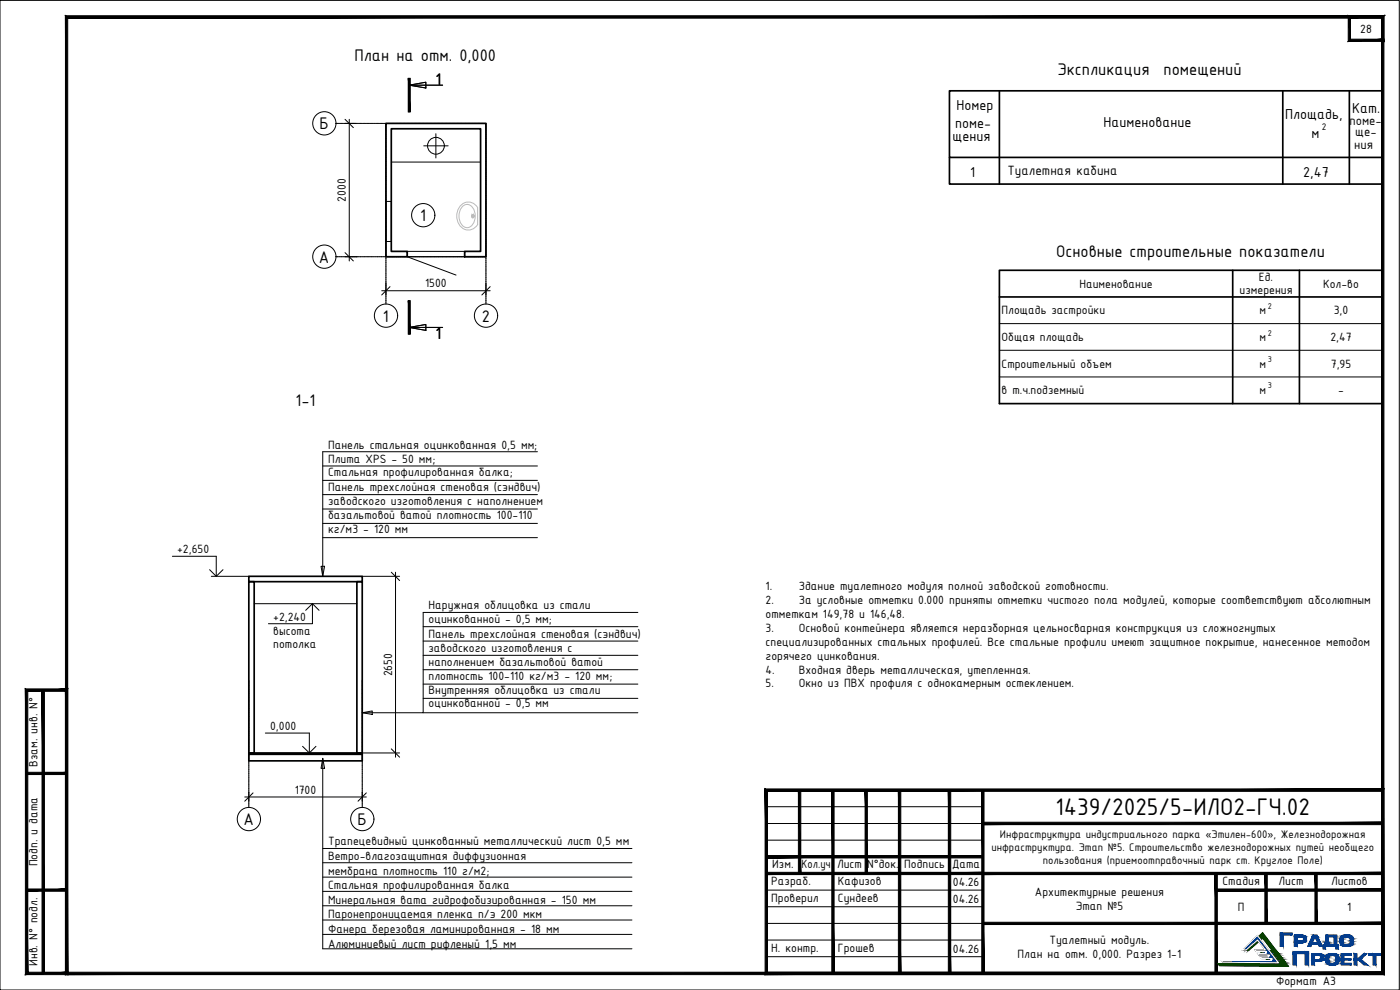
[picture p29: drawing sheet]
<svg xmlns="http://www.w3.org/2000/svg" width="420mm" height="297mm" viewBox="0 0 420 297" stroke-linecap="round" stroke-linejoin="round" font-family="sans-serif">
<defs><g id="words">
<text font-size="7.8" x="316.7" y="244.5">1439/2025/5-ИЛО2-ГЧ.02</text>
<g font-size="5.4">
<text x="106.3" y="18.4">План на отм. 0,000</text>
<text x="317.3" y="22.5">Экспликация</text>
<text x="349.2" y="22.5">помещений</text>
<text x="130.7" y="25.5">1</text>
<text x="95.9" y="38.8">Б</text>
<text x="126.1" y="66.3">1</text>
<text x="316.9" y="77.2">Основные строительные показатели</text>
<text x="95.7" y="78.8">А</text>
<text x="114.9" y="96.5">1</text>
<text x="130.7" y="101.8">1</text>
<text x="144.6" y="96.5">2</text>
<text x="88.7" y="121.9">1-1</text>
<text x="73.1" y="247.6">А</text>
<text x="107.3" y="247.6">Б</text>
</g>
<g font-size="4.7">
<text x="287.1" y="32.9">Номер</text>
<text x="385.7" y="35.7">Площадь,</text>
<text x="405.8" y="33.8">Кат.</text>
<text x="286.6" y="38.3">поме-</text>
<text x="331.2" y="38.2">Наименование</text>
<text x="393.6" y="41.3">м</text>
<text x="285.9" y="42.3">щения</text>
<text x="291.2" y="53.2">1</text>
<text x="391.1" y="53.1">2,47</text>
</g>
<text font-size="4.3" x="302.3" y="52.6">Туалетная кабина</text>
<g font-size="4.2">
<text x="405" y="37.6">поме-</text>
<text x="406.7" y="40.9">ще-</text>
<text x="406.4" y="44.8">ния</text>
</g>
<g font-size="3.9">
<text x="408.2" y="9.8">28</text>
<text x="103.8" y="60.5" transform="rotate(-90 103.8 60.5)">2000</text>
<text x="127.6" y="86.3">1500</text>
<text x="323.9" y="86.3">Наименование</text>
<text x="372" y="88.2">измерения</text>
<text x="377.8" y="84.4">Ед.</text>
<text x="397.1" y="86.3">Кол-во</text>
<text x="300.6" y="94.3">Площадь застройки</text>
<text x="378" y="94.3">м</text>
<text x="400.3" y="94.3">3,0</text>
<text x="300.6" y="102.3">Общая площадь</text>
<text x="378" y="102.3">м</text>
<text x="399.3" y="102.3">2,47</text>
<text x="300.6" y="110.3">Строительный объем</text>
<text x="378" y="110.3">м</text>
<text x="399.4" y="110.3">7,95</text>
<text x="300.6" y="118.3">в т.ч.подземный</text>
<text x="378" y="118.2">м</text>
<text x="401.6" y="118.2">-</text>
<text x="98.5" y="134.6">Панель стальная оцинкованная 0,5 мм;</text>
<text x="98.5" y="138.8">Плита XPS - 50 мм;</text>
<text x="98.5" y="142.9">Стальная профилированная балка;</text>
<text x="98.5" y="147.4">Панель трехслойная стеновая (сэндвич)</text>
<text x="98.5" y="151.5">заводского изготовления с наполнением</text>
<text x="98.5" y="155.7">базальтовой ватой плотность 100-110</text>
<text x="98.5" y="159.9">кг/м3 - 120 мм</text>
<text x="53.2" y="166">+2,650</text>
<text x="229.7" y="177.1">1.</text>
<text x="239.7" y="177.1">Здание туалетного модуля полной заводской готовности.</text>
<text x="128.6" y="182.8">Наружная облицовка из стали</text>
<text x="229.7" y="181.3">2.</text>
<text x="229.7" y="185.4">отметкам 149,78 и 146,48.</text>
<text x="239.7" y="181.3">За условные отметки 0.000 приняты отметки чистого пола модулей, которые соответствуют абсолютным</text>
<text x="82" y="186.2">+2,240</text>
<text x="82" y="190.4">высота</text>
<text x="128.6" y="187">оцинкованной - 0,5 мм;</text>
<text x="128.6" y="191.4">Панель трехслойная стеновая (сэндвич)</text>
<text x="229.7" y="189.6">3.</text>
<text x="239.7" y="189.6">Основой контейнера является неразборная цельносварная конструкция из сложногнутых</text>
<text x="82" y="194.5">потолка</text>
<text x="128.6" y="195.6">заводского изготовления с</text>
<text x="229.7" y="193.8">специализированных стальных профилей. Все стальные профили имеют защитное покрытие, нанесенное методом</text>
<text x="229.7" y="197.9">горячего цинкования.</text>
<text x="117.7" y="202.9" transform="rotate(-90 117.7 202.9)">2650</text>
<text x="128.6" y="199.8">наполнением базальтовой ватой</text>
<text x="128.6" y="203.9">плотность 100-110 кг/м3 - 120 мм;</text>
<text x="229.7" y="202.1">4.</text>
<text x="239.7" y="202.1">Входная дверь металлическая, утепленная.</text>
<text x="128.6" y="208.1">Внутренняя облицовка из стали</text>
<text x="229.7" y="206.3">5.</text>
<text x="239.7" y="206.3">Окно из ПВХ профиля с однокамерным остеклением.</text>
<text x="128.6" y="212.2">оцинкованной - 0,5 мм</text>
<text x="81.1" y="219">0,000</text>
<text x="11.3" y="230" transform="rotate(-90 11.3 230)">Взам. инв. N°</text>
<text x="88.4" y="238.2">1700</text>
<text x="98.5" y="253.6">Трапецевидный цинкованный металлический лист 0,5 мм</text>
<text x="11.3" y="260" transform="rotate(-90 11.3 260)">Подп. и дата</text>
<text x="98.5" y="258">Ветро-влагозащитная диффузионная</text>
<text x="98.5" y="262.4">мембрана плотность 110 г/м2;</text>
<text x="231.8" y="260.4">Изм.</text>
<text x="240.6" y="260.4">Кол.уч</text>
<text x="251.2" y="260.4">Лист</text>
<text x="260.2" y="260.4">N°док.</text>
<text x="271.4" y="260.4">Подпись</text>
<text x="285.7" y="260.4">Дата</text>
<text x="98.5" y="266.8">Стальная профилированная балка</text>
<text x="231.5" y="265.5">Разраб.</text>
<text x="251.5" y="265.5">Кафизов</text>
<text x="286" y="265.8">04.26</text>
<text x="310.6" y="268.7">Архитектурные решения</text>
<text x="366.9" y="265.4">Стадия</text>
<text x="383.7" y="265.4">Лист</text>
<text x="399.5" y="265.4">Листов</text>
<text x="98.5" y="271.2">Минеральная вата гидрофобизированная - 150 мм</text>
<text x="98.5" y="275.5">Паронепроницаемая пленка п/э 200 мкм</text>
<text x="231.5" y="270.6">Проверил</text>
<text x="251.5" y="270.6">Сундеев</text>
<text x="286" y="270.8">04.26</text>
<text x="322.8" y="272.9">Этап №5</text>
<text x="371.5" y="273.3">П</text>
<text x="404.3" y="273.3">1</text>
<text x="98.5" y="279.9">Фанера березовая ламинированная - 18 мм</text>
<text x="98.5" y="284.3">Алюминиевый лист рифленый 1,5 мм</text>
<text x="231.5" y="285.6">Н. контр.</text>
<text x="251.5" y="285.6">Грошев</text>
<text x="286" y="285.8">04.26</text>
<text x="305.4" y="287.5">План на отм. 0,000. Разрез 1-1</text>
<text x="315" y="283.4">Туалетный модуль.</text>
<text x="11.3" y="289.8" transform="rotate(-90 11.3 289.8)">Инв. N° подл.</text>
<text x="383" y="295.6">Формат А3</text>
</g>
<g font-size="3.6">
<text x="300.1" y="251.4">Инфраструктура индустриального парка «Этилен-600», Железнодорожная</text>
<text x="297.5" y="255.3">инфраструктура. Этап №5. Строительство железнодорожных путей необщего</text>
<text x="312.9" y="259.3">пользования (приемоотправочный парк ст. Круглое Поле)</text>
</g>
<text font-size="3.1" x="396.7" y="39.1">2</text>
<g font-size="2.7">
<text x="380.5" y="92.7">2</text>
<text x="380.5" y="100.7">2</text>
<text x="380.5" y="108.7">3</text>
<text x="380.5" y="116.5">3</text>
</g>
</g></defs>
<g fill="none" stroke="#000" stroke-width=".51">
<path d="M115.8 37h30v40h-6.4v-1.6h4.8v-36.8h-26.8v36.8h4.8v1.6h-6.4zM299.9 27.2v28M385 27.2v28M405 27.2v28M414.9 27.2h-130v20h130M284.9 47.2v8h130M299.9 89.1h115M370 81.1v40M390 81.1v40M414.9 81.1h-115v40h115M74.7 174.5h1.6v51.4h-1.6zM74.7 172.9h34v1.6h-34z"/>
<path d="M107.1 174.5h1.6v51.4h-1.6zM74.7 226.3h34v2h-34zM74.7 225.9h34v.4h-34z"/>
</g>
<path d="M299.9 97.1h115M299.9 105.1h115M299.9 113.1h115" fill="none" stroke="#000" stroke-width=".3"/>
<!-- layer: 0 -->
<g fill="none" stroke="#000" stroke-width=".3">
<path d="M103.5 35.8l2.5 2.5M122.8 25.6h10M103.5 75.8l2.5 2.5M117.1 86l-2.5 2.5M122.8 98.2h10M147.1 86l-2.5 2.5M117.4 171.7l2.5 2.5M76.3 181.1h30.8M75.9 237.9l-2.5 2.5M109.9 237.9l-2.5 2.5M117.4 224.7l2.5 2.5"/>
<circle cx="97.3" cy="37" r="3.5"/>
<circle cx="97.3" cy="77" r="3.5"/>
<circle cx="115.8" cy="94.7" r="3.5"/>
<circle cx="145.9" cy="94.7" r="3.5"/>
<circle cx="74.7" cy="245.8" r="3.5"/>
<circle cx="108.7" cy="245.8" r="3.5"/>
</g>
<g fill="none" stroke="#000" stroke-width=".3">
<path d="M100.8 37h1M101.9 37h.1M102 37h.9M103 37h.1M103.1 37h1M104.1 37h.1M104.3 37h.9M105.3 37h.1M105.4 37h.9M106.4 37h.1M106.6 37h.9M107.6 37h.1"/>
<path d="M107.7 37h.9M108.7 37h.1M108.8 37h1M109.9 37h.1M110 37h.9M111 37h.1M111.1 37h1M112.1 37h.1M112.3 37h.3M112.7 37h.1M112.9 37h.9M113.9 37h.1"/>
<path d="M114 37h.9M115 37h.1M115.1 37h1M115.8 37v.5M115.8 37.5v.1M115.8 37.7v.9M115.8 38.7h.1M115.8 38.8v.9M115.8 39.8v.1M115.8 39.9v1M116.2 37h.1M116.3 37h.9"/>
<path d="M117.3 37h.1M117.4 37h1M118.4 37h.1M118.6 37h.9M119.6 37h.1M119.7 37h.9M120.7 37h.1M120.9 37h.9M121.9 37h.1M122 37h.9M123 37h.1M123.1 37h1"/>
<path d="M124.2 37h.1M124.3 37h.9M125.3 37h.1M125.4 37h1M126.4 37h.1M126.6 37h.9M127.6 37h.1M127.7 37h1M128.7 37h.1M128.9 37h.9M129.9 37h.1M130 37h.9"/>
<path d="M131 37h.1M131.1 37h1M132.2 37h.1M132.3 37h.9M133.3 37h.1M133.4 37h1M134.5 37h.1M134.6 37h.9M135.6 37h.1M135.7 37h1M136.7 37h.1M136.9 37h.9"/>
<path d="M137.9 37h.1M138 37h.9M139 37h.1M139.1 37h1M140.2 37h.1M140.3 37h.9M141.3 37h.1M141.4 37h.5M142 37h1M143 37h.1M143.2 37h.9M144.2 37h.1"/>
<path d="M144.3 37h.9M145.3 37h.1M145.5 37h.3v.5M145.8 37.5v.1M145.8 37.7v.9M145.8 38.7h.1M145.8 38.8v.9M145.8 39.8v.1M145.8 39.9v1M115.8 41h.1M115.8 41.1v.9M115.8 42.1h.1"/>
<path d="M115.8 42.2v1M115.8 43.3h.1M115.8 43.4v.9M115.8 44.4h.1M115.8 44.5v1M115.8 45.5v.1M115.8 45.7v.9M115.8 46.7h.1M115.8 46.8v.9M115.8 47.8v.1M115.8 47.9v1M115.8 49h.1"/>
<path d="M115.8 49.1v.9M115.8 50.1v.1M115.8 50.2v1M115.8 51.3h.1M115.8 51.4v.9M115.8 52.4h.1M115.8 52.5v1M115.8 53.5v.1M115.8 53.7v.9M115.8 54.7h.1M115.8 54.8v.9M115.8 55.8v.1"/>
<path d="M115.8 56v.9M115.8 57h.1M115.8 57.1v.9M115.8 58.1v.1M115.8 58.2v1M115.8 59.3h.1M115.8 59.4v.9M145.8 41h.1M145.8 41.1v.9M145.8 42.1h.1M145.8 42.2v1M145.8 43.3h.1"/>
<path d="M145.8 43.4v.9M145.8 44.4h.1M145.8 44.5v1M145.8 45.5v.1M145.8 45.7v.9M145.8 46.7h.1M145.8 46.8v.9M145.8 47.8v.1M145.8 47.9v1M145.8 49h.1M145.8 49.1v.9M145.8 50.1v.1"/>
<path d="M145.8 50.2v1M145.8 51.3h.1M145.8 51.4v.9M145.8 52.4h.1M145.8 52.5v1M145.8 53.5v.1M145.8 53.7v.9M145.8 54.7h.1M145.8 54.8v.9M145.8 55.8v.1M145.8 56v.9M145.8 57h.1"/>
<path d="M145.8 57.1v.9M145.8 58.1v.1M145.8 58.2v1M145.8 59.3h.1M145.8 59.4v.9M100.8 77h1M101.9 77h.1M102 77h.9M103 77h.1M103.1 77h1M104.1 77h.1M104.3 77h.9"/>
<path d="M105.3 77h.1M105.4 77h.9M106.4 77h.1M106.6 77h.9M107.6 77h.1M107.7 77h.9M108.7 77h.1M108.8 77h1M109.9 77h.1M110 77h.9M111 77h.1M111.1 77h1"/>
<path d="M112.1 77h.1M112.3 77h.3M112.7 77h.1M112.9 77h.9M113.9 77h.1M114 77h.9M115 77h.1M115.1 77h1M115.8 60.4h.1M115.8 60.5v1M115.8 61.5v.1M115.8 61.7v.9"/>
<path d="M115.8 62.7h.1M115.8 62.8v.9M115.8 63.8v.1M115.8 64v.9M115.8 65h.1M115.8 65.1v.9M115.8 66.1v.1M115.8 66.2v1M115.8 67.3h.1M115.8 67.4v.9M115.8 68.4h.1M115.8 68.5v1"/>
<path d="M115.8 69.5v.1M115.8 69.7v.3M115.8 70.1v.1M115.8 70.3v.9M115.8 71.3h.1M115.8 71.4v.9M115.8 72.4v.1M115.8 72.5v1M115.8 73.6h.1M115.8 73.7v.9M115.8 74.7h.1M115.8 74.8v1"/>
<path d="M115.8 75.8v.1M115.8 76v.9M115.8 77h.1M115.8 77.1v.9M115.8 78.1v.1M115.8 78.3v.9M115.8 79.3h.1M115.8 79.4v.9M116.2 77h.1M116.3 77h.9M117.3 77h.1M117.4 77h1"/>
<path d="M118.4 77h.1M118.6 77h.9M119.6 77h.1M119.7 77h.9M120.7 77h.1M120.9 77h.9M121.9 77h.1M122 77h.9M123 77h.1M123.1 77h1M124.2 77h.1M124.3 77h.9"/>
<path d="M125.3 77h.1M125.4 77h1M126.4 77h.1M126.6 77h.9M127.6 77h.1M127.7 77h1M128.7 77h.1M128.9 77h.9M129.9 77h.1M130 77h.9M131 77h.1M131.1 77h1"/>
<path d="M132.2 77h.1M132.3 77h.9M133.3 77h.1M133.4 77h1M134.5 77h.1M134.6 77h.9M135.6 77h.1M135.7 77h1M136.7 77h.1M136.9 77h.9M137.9 77h.1M138 77h.9"/>
<path d="M139 77h.1M139.1 77h1M140.2 77h.1M140.3 77h.9M141.3 77h.1M141.4 77h.5M142 77h1M143 77h.1M143.2 77h.9M144.2 77h.1M144.3 77h.9M145.3 77h.1"/>
<path d="M145.8 77h-.3M145.8 60.4h.1M145.8 60.5v1M145.8 61.5v.1M145.8 61.7v.9M145.8 62.7h.1M145.8 62.8v.9M145.8 63.8v.1M145.8 64v.9M145.8 65h.1M145.8 65.1v.9M145.8 66.1v.1"/>
<path d="M145.8 66.2v1M145.8 67.3h.1M145.8 67.4v.9M145.8 68.4h.1M145.8 68.5v1M145.8 69.5v.1M145.8 69.7v.3M145.8 70.1v.1M145.8 70.3v.9M145.8 71.3h.1M145.8 71.4v.9M145.8 72.4v.1"/>
<path d="M145.8 72.5v1M145.8 73.6h.1M145.8 73.7v.9M145.8 74.7h.1M145.8 74.8v1M145.8 75.8v.1M145.8 76v.9M145.8 77.1v.9M145.8 78.1v.1M145.8 78.3v.9M145.8 79.3h.1M145.8 79.4v.9"/>
<path d="M115.8 80.4v.1M115.8 80.5v1M115.8 81.6h.1M115.8 81.7v.9M115.8 82.7h.1M115.8 82.8v1M115.8 83.8v.1M115.8 84v.9M115.8 85h.1M115.8 85.1v.9M115.8 86.1v.1M115.8 86.3v.9"/>
<path d="M115.8 87.3h.1M115.8 87.4v.9M115.8 88.4v.1M115.8 88.5v1M115.8 89.6h.1M115.8 89.7v.9M115.8 90.7h.1M115.8 90.8v.5M145.8 80.4v.1M145.8 80.5v1M145.8 81.6h.1M145.8 81.7v.9"/>
<path d="M145.8 82.7h.1M145.8 82.8v1M145.8 83.8v.1M145.8 84v.9M145.8 85h.1M145.8 85.1v.9M145.8 86.1v.1M145.8 86.3v.9M145.8 87.3h.1M145.8 87.4v.9M145.8 88.4v.1M145.8 88.5v1"/>
<path d="M145.8 89.6h.1M145.8 89.7v.9M145.8 90.7h.1M145.8 90.8v.5M74.7 204.1v1M74.7 205.2h.1M74.7 205.3v.9M74.7 206.3v.1M74.7 206.4v1M74.7 207.5h.1M74.7 207.6v.9M74.7 208.6h.1"/>
<path d="M74.7 208.7v1M74.7 209.7v.1M74.7 209.9v.9M74.7 210.9h.1M74.7 211v.9M74.7 212v.1M74.7 212.2v.9M74.7 213.2h.1M74.7 213.3v.9M74.7 214.3v.1M74.7 214.4v1M74.7 215.5h.1"/>
<path d="M74.7 215.6v.9M74.7 216.6h.1M74.7 216.7v1M74.7 217.7v.1M74.7 217.9v.9M74.7 218.9h.1M74.7 219v.9M108.7 204.1v1M108.7 205.2h.1M108.7 205.3v.9M108.7 206.3v.1M108.7 206.4v1"/>
<path d="M108.7 207.5h.1M108.7 207.6v.9M108.7 208.6h.1M108.7 208.7v1M108.7 209.7v.1M108.7 209.9v.9M108.7 210.9h.1M108.7 211v.9M108.7 212v.1M108.7 212.2v.9M108.7 213.2h.1M108.7 213.3v.9"/>
<path d="M108.7 214.3v.1M108.7 214.4v1M108.7 215.5h.1M108.7 215.6v.9M108.7 216.6h.1M108.7 216.7v1M108.7 217.7v.1M108.7 217.9v.9M108.7 218.9h.1M108.7 219v.9M74.7 220v.1M74.7 220.2v.9"/>
<path d="M74.7 221.2h.1M74.7 221.3v.9M74.7 222.3v.1M74.7 222.4v1M74.7 223.5h.1M74.7 223.6v.9M74.7 224.6h.1M74.7 224.7v1M74.7 225.7v.1M74.7 225.9v.9M74.7 226.9h.1M74.7 227v1"/>
<path d="M74.7 228v.1M74.7 228.2v.9M74.7 229.2h.1M74.7 229.3v.9M74.7 230.3v.1M74.7 230.4v1M74.7 231.5h.1M74.7 231.6v.9M74.7 232.6h.1M74.7 232.7v1M74.7 233.8h.1M74.7 233.9v.9"/>
<path d="M74.7 234.9h.1M74.7 235v1M74.7 236v.1M74.7 236.2v.9M74.7 237.2h.1M74.7 237.3v.9M74.7 238.3v.1M74.7 238.4v1M74.7 239.5h.1M74.7 239.6v.9M108.7 220v.1M108.7 220.2v.9"/>
<path d="M108.7 221.2h.1M108.7 221.3v.9M108.7 222.3v.1M108.7 222.4v1M108.7 223.5h.1M108.7 223.6v.9M108.7 224.6h.1M108.7 224.7v1M108.7 225.7v.1M108.7 225.9v.9M108.7 226.9h.1M108.7 227v1"/>
<path d="M108.7 228v.1M108.7 228.2v.9M108.7 229.2h.1M108.7 229.3v.9M108.7 230.3v.1M108.7 230.4v1M108.7 231.5h.1M108.7 231.6v.9M108.7 232.6h.1M108.7 232.7v1M108.7 233.8h.1M108.7 233.9v.9"/>
<path d="M108.7 234.9h.1M108.7 235v1M108.7 236v.1M108.7 236.2v.9M108.7 237.2h.1M108.7 237.3v.9M108.7 238.3v.1M108.7 238.4v1M108.7 239.5h.1M108.7 239.6v.9M74.7 240.6v.1M74.7 240.7v1"/>
<path d="M74.7 241.8h.1M74.7 241.9v.4M108.7 240.6v.1M108.7 240.7v1M108.7 241.8h.1M108.7 241.9v.4"/>
</g>
<path d="M103.5 37h3.2M104.8 35.8v42.5M103.5 77h3.7M114.6 87.2h32.5M115.8 84.9v3.6M145.8 85v3.5M108.7 172.9h11.2M118.7 171.7v55.5M73.4 239.1h36.5M74.7 237.6v2.8M108.7 237.6v2.8M108.7 225.9h11.2" fill="none" stroke="#000" stroke-width=".3"/>
<g fill="#000" stroke="#000" stroke-width=".3">
<path d="M122.6 23.5l.5 10.1v-10.1zM122.6 23.5l.5 10.1h-.5z"/>
<path d="M122.6 23.5l.5 10.1v-10.1zM122.6 23.5l.5 10.1h-.5z"/>
<path d="M122.6 90.2l.5 10v-10zM122.6 90.2l.5 10h-.5z"/>
<path d="M122.6 90.2l.5 10v-10zM122.6 90.2l.5 10h-.5z"/>
</g>
<path d="M122.8 25.6l5-.9v1.7zM117.4 48.6h26.8M115.8 60.4h1.6v12.1h-1.6zM122.2 75.4h17.2v1.6h-17.2zM122.2 77l14.7 5.5M122.8 98.2l5-.8v1.7z" fill="none" stroke="#000" stroke-width=".3"/>
<g fill="none" stroke="#bababa" stroke-width=".3">
<path d="M138.7 62.1a2.12 2.12 0 0 1 2.2-.6 2.12 2.12 0 0 1 1.5 1.8 4 4 0 0 1-1.7 4.9 2.82 2.82 0 0 1-2.9-3.4 4.2 4.2 0 0 1 .9-2.7zM143.3 62.3v5.1M143.4 62.3a3.3 3.3 0 0 0-3.4-1.6 3.3 3.3 0 0 0-2.7 2.6 4 4 0 0 0 4 5.6 3.5 3.5 0 0 0 2.1-1.6"/>
<circle cx="142" cy="64.8" r=".36"/>
</g>
<g fill="#bababa" stroke="#bababa" stroke-width=".3">
<path d="M142.3 64.8v.1z"/>
<path d="M141.6 64.8v.2zM141.6 64.7v.3z"/>
<path d="M141.6 64.7v.4zM141.6 64.6v.5z"/>
<path d="M141.6 64.6l.1 .5zM141.6 64.6l.1 .5z"/>
<path d="M141.7 64.6v.5zM141.7 64.6v.5z"/>
<path d="M141.7 64.5l.1 .7zM141.7 64.5l.1 .7z"/>
<path d="M141.8 64.5l.1 .7zM141.8 64.5l.1 .7z"/>
<path d="M141.9 64.5v.7zM141.9 64.5v.7z"/>
<path d="M141.9 64.5l.1 .7zM141.9 64.5l.1 .7z"/>
<path d="M142 64.5l.1 .7zM142 64.5l.1 .7z"/>
<path d="M142.1 64.5v.7zM142.1 64.5v.6z"/>
<path d="M142.1 64.5v.6zM142.1 64.5l.1 .6z"/>
<path d="M142.2 64.6v.5zM142.2 64.6v.5z"/>
<path d="M142.2 64.6v.5zM142.2 64.6v.4z"/>
<path d="M142.2 64.7v.3zM142.2 64.7l.1 .2z"/>
</g>
<circle cx="127" cy="64.6" r="3.5" fill="none" stroke="#000" stroke-width=".3"/>
<g fill="none" stroke="#000" stroke-width=".3">
<path d="M127.2 43.8h7.3M130.8 40.1v7.3M96.9 139.8h64.4M161.3 135.5h-64.4v37.4M96.9 152.7h64.4M96.9 157h64.4M96.9 144.1h64.4M96.9 148.4h64.4M96.4 169.9h1l-.5 3zM96.9 161.3h64.4M127 188h64.4M127 192.3h64.4"/>
<path d="M127 196.6h64.4M191.4 183.8h-64.4v30.1h-18.3M108.7 213.9l3-.6v1.1zM127 200.9h64.4M127 205.3h64.4M127 209.5h64.4M127 213.9h64.4M96.9 227.5l.5 3h-1zM96.9 227.5v57.2h92.8M96.9 258.9h92.8M96.9 254.6h92.8M96.9 267.4h92.8"/>
<path d="M96.9 263.2h92.8M96.9 271.8h92.8M96.9 276h92.8M96.9 280.4h92.8"/>
<circle cx="130.8" cy="43.7" r="2.52"/>
</g>
<path d="M51.7 166.9h13.2v6M62.9 170.9l2 2 2-2M63.4 172.9h11.3M91.7 183.1l2.1-2v6h-13.2M93.8 181.1l2 2M79.6 219.9h13.2v6M90.8 223.9l2 2 2-2" fill="none" stroke="#000" stroke-width=".3"/>
<path d="M0 .1h419.9v296.9h-419.9zM415.5 4.6h.1M230 252.1h65M230 247.1h65M230 242h65M230 267.1h65M230 272.1h65M230 277.1h65M230 282.1h65M230 287h65" fill="none" stroke="#000" stroke-width=".3"/>
<g fill="#000" stroke="#000" stroke-width=".3">
<path d="M414.6 5.4v6.4l.7 .6zM414.6 5.4l.7-.7v7.7zM405.3 5.4h9.3l.7-.7zM404.6 4.7h10.7l-10 .7zM404.6 4.7l.7 7.1v-6.4zM404.6 4.7l.7 7.1-.7 .6zM405.3 11.8l-.7 .6 10-.6zM404.6 12.4l10-.6 .7 .6z"/>
<path d="M8 232.4h12v-.7zM8 231.7h12l-12 .7z"/>
<path d="M229.6 236.7l.7 55v-54.3zM229.6 236.7l.7 55-.7 .7zM230.3 291.7l-.7 .7 185-.7zM229.6 292.4l185-.7 .7 .7zM414.6 237.4v54.3l.7 .7zM414.6 237.4l.7-.7v55.7zM230.3 237.4h184.3l.7-.7zM229.6 236.7h185.7l-185 .7z"/>
<path d="M239.6 237.1l.7 25v-25zM239.6 237.1l.7 25h-.7z"/>
<path d="M249.6 237.1l.7 54.9v-54.9zM249.6 237.1l.7 54.9h-.7z"/>
<path d="M259.6 237.1l.7 25v-25zM259.6 237.1l.7 25h-.7z"/>
<path d="M269.6 237.1l.7 54.9v-54.9zM269.6 237.1l.7 54.9h-.7z"/>
<path d="M284.6 237.1l.7 54.9v-54.9zM284.6 237.1l.7 54.9h-.7z"/>
<path d="M294.6 237.1l.7 54.9v-54.9zM294.6 237.1l.7 54.9h-.7z"/>
<path d="M295 246.7v.7l120-.7zM295 247.4l120-.7v.7z"/>
<path d="M230 257.4h65v-.7zM230 256.7h65l-65 .7z"/>
<path d="M8 267.4h12v-.7zM8 266.7h12l-12 .7z"/>
<path d="M295 261.7v.7l120-.7zM295 262.4l120-.7v.7z"/>
<path d="M295 276.7v.7l120-.7zM295 277.4l120-.7v.7z"/>
<path d="M230 262.4h65v-.7zM230 261.7h65l-65 .7z"/>
<path d="M364.6 262.1l.7 29.9v-29.9zM364.6 262.1l.7 29.9h-.7z"/>
<path d="M379.6 262.1l.7 15v-15zM379.6 262.1l.7 15h-.7z"/>
<path d="M394.6 262.1l.7 15v-15zM394.6 262.1l.7 15h-.7z"/>
<path d="M365 267.4h50v-.7zM365 266.7h50l-50 .7z"/>
<path d="M8.3 291.7l-.7 .7 12-.7zM7.6 292.4l12-.7 .7 .7zM19.6 207.4v84.3l.7 .7zM20.3 206.7v85.7l-.7-85zM8.3 207.4h11.3l.7-.7zM7.6 206.7h12.7l-12 .7zM7.6 206.7l.7 85v-84.3zM7.6 206.7l.7 85-.7 .7z"/>
<path d="M12.6 207.1v84.9h.7zM12.6 207.1h.7v84.9z"/>
<path d="M20.3 291.7l-.7 .7 395-.7zM19.6 292.4l395-.7 .7 .7zM414.6 5.4v286.3l.7 .7zM414.6 5.4l.7-.7v287.7zM20.3 5.4h394.3l.7-.7zM19.6 4.7h395.7l-395 .7zM19.6 4.7l.7 287v-286.3zM19.6 4.7l.7 287-.7 .7z"/>
</g>
<g fill="#0c6001" stroke="#0c6001" stroke-width=".3">
<path d="M377.2 281.5l1.7-1.6 1.3 1.6z"/>
<path d="M373.4 285.2h1.3z"/>
<path d="M378.4 285.7h3.8z"/>
<path d="M382.4 286h1.3z"/>
<path d="M382.2 286.5h1.8z"/>
<path d="M379.4 287h5.1z"/>
<path d="M383.5 287.3h1.2z"/>
<path d="M383.2 287.8h1.9z"/>
<path d="M380.4 288.4h5.1z"/>
<path d="M384.5 288.7h1.2z"/>
<path d="M384.2 289.1h1.8z"/>
<path d="M365.5 289.1h20.5l.5 .6z"/>
<path d="M379 281.5l4 3.7-2.8-3.7zM379 281.5l4 3.7h-1.2z"/>
<path d="M377.2 281.5l-2.5 3.7 4.3-3.7zM373.4 285.2l3.8-3.7-2.5 3.7z"/>
<path d="M381.8 285.2h1.2zM381.8 285.2h1.2z"/>
<path d="M381.8 285.2h1.2zM378 285.2h5z"/>
<path d="M378 285.2l5.5 .5-.5-.5zM378 285.2l5.5 .5h-5.1z"/>
<path d="M382.2 285.7h1.3zM382.2 285.7h1.3z"/>
<path d="M382.2 285.7l1.5 .3-.2-.3zM382.2 285.7l1.5 .3h-1.3zM381.8 286h1.9z"/>
<path d="M381.8 286l2.2 .5-.3-.5zM381.8 286l2.2 .5h-1.8zM379 286.5h5z"/>
<path d="M379 286.5l5.5 .5-.5-.5zM379 286.5l5.5 .5h-5.1zM379.4 287h5.1z"/>
<path d="M383.2 287l1.5 .3-.2-.3zM383.2 287l1.5 .3h-1.2zM382.8 287.3h1.9z"/>
<path d="M382.8 287.3l2.3 .5-.4-.5zM382.8 287.3l2.3 .5h-1.9zM380 287.8h5.1z"/>
<path d="M380 287.8l5.5 .6-.4-.6zM380 287.8l5.5 .6h-5.1zM380.4 288.4h5.1z"/>
<path d="M384.3 288.4l1.4 .3-.2-.3zM384.3 288.4l1.4 .3h-1.2zM383.8 288.7h1.9z"/>
<path d="M383.8 288.7l2.2 .4-.3-.4zM383.8 288.7l2.2 .4h-1.8zM365.5 289.1h20.5z"/>
<path d="M365.5 289.1l.4 .6h20.6zM365.9 289.7h20.6l.2 .3z"/>
</g>
<path d="M365.5 289.1h18.7l-.4-.4h.7l-.2-.3h-3.9l-.4-.6h3.2l-.4-.5h.7l-.3-.3h-3.8l-.4-.5h3.2l-.4-.5h.6l-.2-.3h-3.8l-.4-.5h3.8l-2.8-3.7-4.3 3.7h-1.3l5.5-5.3 7.8 10.1-20.8-.3z" fill="none" stroke="#0c6001" stroke-width=".3"/>
<g fill="#033c8c" stroke="#033c8c" stroke-width=".3">
<path d="M377.4 280.7l1 1.4h-2.4z"/>
<path d="M372.9 285h1.1z"/>
<path d="M379.7 285h1z"/>
<path d="M377 285.5h3.1z"/>
<path d="M380.2 285.7h1z"/>
<path d="M380 286.1h1.5z"/>
<path d="M377.8 286.5h4z"/>
<path d="M381 286.8h1z"/>
<path d="M380.8 287.1h1.5z"/>
<path d="M378.6 287.6h4.1z"/>
<path d="M381.8 287.8h1.1z"/>
<path d="M381.6 288.2h1.6z"/>
<path d="M366.6 288.2h16.6l.3 .5z"/>
<path d="M390.9 281.2h1.1z"/>
<path d="M391 281.2h1z"/>
<path d="M397.6 283.3h.8z"/>
<path d="M396.2 286.8h1.1z"/>
<path d="M396.1 287.9h1.1z"/>
<path d="M403.4 280.6h1.5z"/>
<path d="M404.5 281h1.3z"/>
<path d="M404.8 283.4h1z"/>
<path d="M402.6 283.7h3z"/>
<path d="M403.4 283.9h1.5z"/>
<path d="M399.1 286.2h1.5z"/>
<path d="M399.1 289.5h1.5z"/>
<path d="M377.4 282.1l3.3 2.9-2.3-2.9zM377.4 282.1l3.3 2.9h-1z"/>
<path d="M376 282.1l-2 2.9 3.4-2.9zM372.9 285l3.1-2.9-2 2.9z"/>
<path d="M379.7 285h1zM379.7 285h1zM376.6 285h4.1z"/>
<path d="M376.6 285l4.4 .5-.3-.5zM376.6 285l4.4 .5h-4z"/>
<path d="M380.1 285.5h.9zM380.1 285.5h.9z"/>
<path d="M380.1 285.5l1.1 .2-.2-.2zM380.1 285.5l1.1 .2h-1zM379.7 285.7h1.5z"/>
<path d="M379.7 285.7l1.8 .4-.3-.4zM379.7 285.7l1.8 .4h-1.5zM377.4 286.1h4.1z"/>
<path d="M377.4 286.1l4.4 .4-.3-.4zM377.4 286.1l4.4 .4h-4zM377.8 286.5h4z"/>
<path d="M380.9 286.5l1.1 .3-.2-.3zM380.9 286.5l1.1 .3h-1zM380.5 286.8h1.5z"/>
<path d="M380.5 286.8l1.8 .3-.3-.3zM380.5 286.8l1.8 .3h-1.5zM378.2 287.1h4.1z"/>
<path d="M378.2 287.1l4.5 .5-.4-.5zM378.2 287.1l4.5 .5h-4.1zM378.6 287.6h4.1z"/>
<path d="M381.7 287.6l1.2 .2-.2-.2zM381.7 287.6l1.2 .2h-1.1zM381.3 287.8h1.6z"/>
<path d="M381.3 287.8l1.9 .4-.3-.4zM381.3 287.8l1.9 .4h-1.6zM366.6 288.2h16.6z"/>
<path d="M366.6 288.2l.3 .5h16.6zM366.9 288.7h16.6l.2 .2z"/>
<path d="M384.2 279.9l3.6 .6v-.6zM384.2 279.9l3.6 .6h-3.6z"/>
<path d="M384.2 280.5l1 3.5v-3.5zM384.2 280.5l1 3.5h-1z"/>
<path d="M388.5 280.6h2.6zM388.5 280.6h2.6z"/>
<path d="M388.5 280.6l3 .1zM388.5 280.6l3 .1z"/>
<path d="M388.5 280.7l3.3 .2zM388.5 280.7l3.3 .2z"/>
<path d="M388.5 280.9l3.4 .1zM388.5 280.9l3.4 .1z"/>
<path d="M388.5 281h3.5zM388.5 281h3.5z"/>
<path d="M397.9 280.6l3.3 .5v-.5zM397.9 280.6l3.3 .5h-3.3z"/>
<path d="M394 280.6l1.5 .5-.2-.5zM394 280.6l1.5 .5h-1.8z"/>
<path d="M394.6 281.1h.9zM394.6 281.1h.9z"/>
<path d="M393.7 281.1h.9zM393.7 281.1h.9z"/>
<path d="M388.5 281l3.5 .1zM388.5 281l3.5 .1z"/>
<path d="M390.5 281.1h1.5zM390.5 281.1h1.5zM390.7 281.1h1.3zM390.7 281.1h1.3z"/>
<path d="M390.7 281.1l1.3 .1zM390.7 281.1l1.3 .1zM390.9 281.2h1.1z"/>
<path d="M391 281.2h1zM391 281.2h1zM391 281.2h1z"/>
<path d="M391.1 281.2l1 .1zM391.1 281.2l1 .1zM391.1 281.3h1zM391.1 281.3h1z"/>
<path d="M391.1 281.3l1 .1zM391.1 281.3l1 .1z"/>
<path d="M391.2 281.4l.9 .1zM391.2 281.4l.9 .1z"/>
<path d="M391.2 281.5h.9zM391.2 281.5h.9z"/>
<path d="M391.2 281.5l.9 .1zM391.2 281.5l.9 .1z"/>
<path d="M391.2 281.6l.9 .2zM391.2 281.6l.9 .2z"/>
<path d="M391.2 281.8l.9 .1zM391.2 281.8l.9 .1z"/>
<path d="M391.2 281.9l.9 .1zM391.2 281.9l.9 .1z"/>
<path d="M391.2 282l.9 .1zM391.2 282l.9 .1zM391.2 282.1h.9zM391.2 282.1h.9z"/>
<path d="M391.2 282.1h.9zM391.2 282.1l.8 .1h-.9zM391.1 282.2h.9zM391.1 282.2h.9z"/>
<path d="M391.1 282.2h.9zM391.1 282.2h.9z"/>
<path d="M391 282.2l1 .1zM390.9 282.3h1.1z"/>
<path d="M390.9 282.3h1.1zM390.9 282.3h1.1zM390.8 282.3h1.2z"/>
<path d="M390.9 282.3h1.1zM390.8 282.3h1.2zM390.8 282.3h1.2z"/>
<path d="M390.8 282.3h1.2zM390.5 282.3h1.5z"/>
<path d="M388.5 281.1l.8 1.2v-1.2zM388.5 281.1l.8 1.2h-.8z"/>
<path d="M397.9 281.1l.8 1.3v-1.3zM397.9 281.1l.8 1.3h-.8z"/>
<path d="M388.5 282.3h3.5zM388.5 282.3l3.4 .1z"/>
<path d="M388.5 282.4h3.4zM388.5 282.4l3.3 .2z"/>
<path d="M397.9 282.4l.8 .2v-.2zM397.9 282.4l.8 .2h-.8z"/>
<path d="M388.5 282.6h3.3zM388.5 282.6h3.2z"/>
<path d="M397.9 282.6h.8zM397.9 282.6h.8z"/>
<path d="M388.5 282.6h3.2zM388.5 282.6l2.9 .2z"/>
<path d="M397.9 282.6l.8 .2v-.2zM397.9 282.6l.8 .2h-.9z"/>
<path d="M394.6 281.1l1.7 1.7-.8-1.7zM394.6 281.1l1.7 1.7h-.8z"/>
<path d="M393.7 281.1l.1 1.7 .8-1.7zM393.7 281.1l.1 1.7h-.8z"/>
<path d="M397.8 282.8l.9 .1zM397.8 282.8l.9 .1z"/>
<path d="M388.5 282.8h2.9zM388.5 282.8l2.6 .1z"/>
<path d="M388.5 282.9h2.3zM388.5 282.9h2.6z"/>
<path d="M397.8 282.9l.9 .1v-.1zM397.8 282.9l.9 .1h-.9zM397.8 283h.9zM397.8 283h.9z"/>
<path d="M397.8 283h.9zM397.8 283l.8 .2h-.9z"/>
<path d="M397.7 283.2h.9zM397.7 283.2h.8z"/>
<path d="M393 282.8l3.5 .5-.2-.5zM393 282.8l3.5 .5h-3.7z"/>
<path d="M397.7 283.2h.8zM397.7 283.2l.7 .1h-.8zM397.6 283.3h.8z"/>
<path d="M397.6 283.3h.8zM397.6 283.3l.8 .1z"/>
<path d="M397.5 283.4h.9zM397.5 283.4h.8z"/>
<path d="M400.4 281.1l.8 2.3v-2.3zM400.4 281.1l.8 2.3h-.8z"/>
<path d="M397.5 283.4h.8zM397.5 283.4h.8z"/>
<path d="M400.4 283.4h1.2zM400.4 283.4h1.2z"/>
<path d="M397.1 283.4h1.2zM397.1 283.4h1.2z"/>
<path d="M397.1 283.4l4.5 .6v-.6zM397.1 283.4l4.5 .6h-4.5z"/>
<path d="M395.6 283.3l1.2 .7-.3-.7zM395.6 283.3l1.2 .7h-.9z"/>
<path d="M392.8 283.3l.6 .7 .2-.7zM392.8 283.3l.6 .7h-.9z"/>
<path d="M388.5 282.9l.8 1.1v-1.1zM388.5 282.9l.8 1.1h-.8z"/>
<path d="M400.9 284l.7 .7v-.7zM400.9 284l.7 .7h-.7z"/>
<path d="M397.1 284l.7 .7v-.7zM397.1 284l.7 .7h-.7z"/>
<path d="M388.1 285.5l4.6 .6v-.6zM388.1 285.5l4.6 .6h-4.6z"/>
<path d="M393.7 286.2h2.6zM393.7 286.2h2.6z"/>
<path d="M393.7 286.2l3 .1zM393.7 286.2l3 .1z"/>
<path d="M393.7 286.3l3.3 .1zM393.7 286.3l3.3 .1z"/>
<path d="M393.7 286.4l3.3 .1zM393.7 286.4l3.3 .1z"/>
<path d="M393.7 286.5h3.4zM393.7 286.5h3.4z"/>
<path d="M393.7 286.5l3.5 .1zM393.7 286.5l3.5 .1z"/>
<path d="M393.7 286.6l3.5 .1zM393.7 286.6l3.5 .1z"/>
<path d="M402.5 286.2l3.1 .5v-.5zM402.5 286.2l3.1 .5h-3.1z"/>
<path d="M410.8 286.2l3.5 .5v-.5zM410.8 286.2l3.5 .5h-3.5z"/>
<path d="M395.7 286.7h1.5zM395.7 286.7h1.5z"/>
<path d="M395.9 286.7h1.3zM395.9 286.7h1.3z"/>
<path d="M396.1 286.7l1.2 .1zM396.1 286.7l1.2 .1zM396.2 286.8h1.1z"/>
<path d="M396.2 286.8h1.1zM396.2 286.8h1.1zM396.3 286.8h1zM396.3 286.8h1z"/>
<path d="M396.3 286.8l1 .1zM396.3 286.8l1 .1z"/>
<path d="M396.3 286.9h1zM396.3 286.9h1zM396.4 286.9h.9zM396.4 286.9h.9z"/>
<path d="M396.4 286.9l.9 .1zM396.4 286.9l.9 .1z"/>
<path d="M396.4 287h.9zM396.4 287h.9z"/>
<path d="M396.4 287l.9 .2zM396.4 287l.9 .2z"/>
<path d="M396.5 287.2l.8 .1zM396.5 287.2l.8 .1z"/>
<path d="M396.5 287.3l.8 .1zM396.5 287.3l.8 .1z"/>
<path d="M396.5 287.4l.8 .1zM396.5 287.4l.8 .1z"/>
<path d="M409.2 286.2l-.6 1.4 1.6-1.4zM407.7 287.6l1.5-1.4-.6 1.4z"/>
<path d="M406.4 286.2l.8 1.4v-1.4zM406.4 286.2l.8 1.4h-.8z"/>
<path d="M402.5 286.7l.8 .9v-.9zM402.5 286.7l.8 .9h-.8z"/>
<path d="M396.4 287.5l.9 .1zM396.4 287.5l.9 .1zM396.4 287.6h.9zM396.4 287.6h.9z"/>
<path d="M396.4 287.6l.9 .1zM396.4 287.6l.9 .1h-1zM396.3 287.7h1zM396.3 287.7h1z"/>
<path d="M396.3 287.7l1 .1zM396.3 287.7l1 .1z"/>
<path d="M406.4 287.6l2 .2 .2-.2zM406.4 287.6l2 .2h-2z"/>
<path d="M396.2 287.8h1.1zM396.2 287.8h1zM396.2 287.8h1zM396.2 287.8h1z"/>
<path d="M396.2 287.8l1 .1zM396.1 287.9h1.1zM396 287.9h1.2z"/>
<path d="M396 287.9h1.2zM395.7 287.9h1.5z"/>
<path d="M393.7 286.7l.8 1.2v-1.2zM393.7 286.7l.8 1.2h-.8z"/>
<path d="M393.7 287.9h3.5zM393.7 287.9h3.5z"/>
<path d="M393.7 287.9h3.5zM393.7 287.9l3.4 .1z"/>
<path d="M402.5 287.6l3 .4v-.4zM402.5 287.6l3 .4h-3z"/>
<path d="M406.4 287.8l2.3 .3-.3-.3zM406.4 287.8l2.3 .3h-2.3z"/>
<path d="M393.7 288h3.4zM393.7 288l3.3 .1z"/>
<path d="M393.7 288.1h3.3zM393.7 288.1l3.2 .1z"/>
<path d="M393.7 288.2h3.2zM393.7 288.2l2.9 .1z"/>
<path d="M393.7 288.3h2.9zM393.7 288.3l2.6 .1z"/>
<path d="M393.7 288.4h2.3zM393.7 288.4h2.6z"/>
<path d="M402.5 288l.8 1v-1zM402.5 288l.8 1h-.8z"/>
<path d="M412.1 286.7l.8 2.8v-2.8zM412.1 286.7l.8 2.8h-.8z"/>
<path d="M407.7 288.1l2.7 1.4-1.7-1.4zM407.7 288.1l2.7 1.4h-1z"/>
<path d="M406.4 288.1l.8 1.4v-1.4zM406.4 288.1l.8 1.4h-.8z"/>
<path d="M402.5 289l3.1 .5v-.5zM402.5 289l3.1 .5h-3.1z"/>
<path d="M393.7 288.4l.8 1.1v-1.1zM393.7 288.4l.8 1.1h-.8z"/>
<path d="M391.7 286.1l1 3.4v-3.4zM391.7 286.1l1 3.4h-1z"/>
<path d="M388.1 286.1l1 3.4v-3.4zM388.1 286.1l1 3.4h-1z"/>
<path d="M403.4 280.6h1.5zM403.4 280.6h1.5z"/>
<path d="M403.4 280.6l1.9 .1zM403 280.7h2.3zM403 280.7h2.3zM403 280.7h2.3z"/>
<path d="M403 280.7l2.6 .1zM402.7 280.8l.3-.1 2.6 .1z"/>
<path d="M402.7 280.8h3zM402.6 280.8h3.1z"/>
<path d="M402.6 280.8l3.2 .2-.1-.2zM402.6 280.8l3.2 .2h-3.3z"/>
<path d="M404.2 281h1.6zM404.2 281h1.6z"/>
<path d="M402.5 281h1.6zM402.5 281h1.7z"/>
<path d="M402.5 281h1.5zM402.5 281h1.6z"/>
<path d="M404.2 281h1.6zM404.2 281h1.6zM404.5 281h1.3z"/>
<path d="M402.5 281h1.5zM402.5 281l1 .1z"/>
<path d="M402.4 281.1h1.1zM402.4 281.1h1z"/>
<path d="M404.7 281l1.2 .1zM404.7 281l1.2 .1z"/>
<path d="M404.9 281.1l1 .1zM404.9 281.1l1 .1z"/>
<path d="M402.4 281.1h1zM402.4 281.1l.9 .1z"/>
<path d="M405 281.2l1 .1zM405 281.2l1 .1z"/>
<path d="M402.4 281.2l.7 .2 .2-.2zM402.4 281.2l.7 .2h-.8z"/>
<path d="M402.3 281.4h.8zM402.3 281.4l.8 .1z"/>
<path d="M405.1 281.3l1 .2-.1-.2zM405.1 281.3l1 .2h-.9z"/>
<path d="M402.3 281.5h.8zM402.3 281.5h.8z"/>
<path d="M405.2 281.5h.9zM405.2 281.5h.9z"/>
<path d="M402.3 281.5l.8 .3v-.3zM402.3 281.5l.8 .3h-.9z"/>
<path d="M402.2 281.8h.9zM402.2 281.8h.9z"/>
<path d="M405.2 281.5l.9 .4v-.4zM405.2 281.5l.9 .4h-.8z"/>
<path d="M402.2 281.8l.9 .2zM402.2 281.8l.9 .2z"/>
<path d="M405.3 281.9l.8 .1zM405.3 281.9l.8 .1z"/>
<path d="M402.2 282l.9 .1v-.1zM402.2 282l.9 .1h-.9z"/>
<path d="M405.3 282l.8 .1v-.1zM405.3 282l.8 .1h-.8z"/>
<path d="M402.2 282.1l.9 .1zM402.2 282.1l.9 .1z"/>
<path d="M405.3 282.1l.8 .1zM405.3 282.1l.8 .1z"/>
<path d="M402.2 282.2l.9 .1zM402.2 282.2l.9 .1zM402.2 282.3h.9zM402.2 282.3h.9z"/>
<path d="M405.3 282.2l.8 .1zM405.3 282.2l.8 .1z"/>
<path d="M402.2 282.3h.9zM402.2 282.3h.9z"/>
<path d="M402.2 282.3l.9 .1zM402.2 282.3l.9 .1z"/>
<path d="M405.3 282.3l.8 .2v-.2zM405.3 282.3l.8 .2h-.8z"/>
<path d="M402.2 282.4l.9 .2v-.2zM402.2 282.4l.9 .2h-.9z"/>
<path d="M405.3 282.5l.8 .1v-.1zM405.3 282.5l.8 .1h-.8z"/>
<path d="M402.2 282.6l.9 .3v-.3zM402.2 282.6l.9 .3h-.9z"/>
<path d="M405.3 282.6l.8 .3v-.3zM405.3 282.6l.8 .3h-.9z"/>
<path d="M402.2 282.9l.9 .1v-.1zM402.2 282.9l.9 .1h-.8zM402.3 283h.8zM402.3 283h.8z"/>
<path d="M405.2 282.9l.9 .1zM405.2 282.9l.9 .1z"/>
<path d="M405.2 283l.9 .1zM405.2 283l.9 .1z"/>
<path d="M402.3 283l.9 .2zM402.3 283l.9 .2z"/>
<path d="M405.2 283.1h.9zM405.2 283.1l.8 .1z"/>
<path d="M402.3 283.2l1 .1zM402.3 283.2l1 .1h-.9z"/>
<path d="M405.1 283.2l.8 .2 .1-.2zM405.1 283.2l.8 .2h-.9z"/>
<path d="M402.4 283.3l1 .1zM402.4 283.3l1 .1z"/>
<path d="M405 283.4h.9zM404.9 283.4h1z"/>
<path d="M402.4 283.4h1.1zM402.4 283.4h1.1z"/>
<path d="M404.9 283.4h1zM404.8 283.4h1zM404.5 283.4h1.3z"/>
<path d="M402.5 283.4l1.5 .1zM402.5 283.4l1.5 .1z"/>
<path d="M404.5 283.4h1.3zM404.2 283.5h1.6z"/>
<path d="M402.5 283.5h1.7zM402.5 283.5h1.7z"/>
<path d="M402.5 283.5l3.1 .2 .2-.2zM402.5 283.5l3.1 .2h-3zM402.6 283.7h3z"/>
<path d="M402.7 283.7l2.6 .1 .3-.1zM402.7 283.7l2.6 .1zM403 283.8h2.3zM403 283.8h2.3z"/>
<path d="M403 283.8h2.3zM403 283.8l1.9 .1z"/>
<path d="M403.4 283.9h1.5zM403.4 283.9h1.5z"/>
<path d="M399.1 286.2h1.5zM399.1 286.2h1.5z"/>
<path d="M399.1 286.2h1.9zM398.7 286.2h2.3z"/>
<path d="M398.7 286.2h2.3zM398.7 286.2h2.3z"/>
<path d="M398.7 286.2l2.7 .2zM398.4 286.4l.3-.2 2.7 .2zM398.4 286.4h3zM398.4 286.4h3z"/>
<path d="M398.4 286.4l3.1 .2-.1-.2zM398.4 286.4l3.1 .2h-3.3z"/>
<path d="M399.8 286.6h1.7zM399.8 286.6h1.7z"/>
<path d="M398.2 286.6h1.6zM398.2 286.6h1.6z"/>
<path d="M398.2 286.6h1.5zM398.2 286.6h1.6z"/>
<path d="M399.9 286.6h1.6zM399.9 286.6h1.6z"/>
<path d="M400.1 286.6h1.5zM400.1 286.6h1.5z"/>
<path d="M398.2 286.6h1.5zM398.2 286.6l1 .1z"/>
<path d="M398.1 286.7h1.1zM398.1 286.7h1z"/>
<path d="M400.4 286.6l1.2 .1zM400.4 286.6l1.2 .1zM400.6 286.7h1zM400.6 286.7h1z"/>
<path d="M398.1 286.7h1zM398.1 286.7l.9 .1z"/>
<path d="M400.6 286.7l1.1 .2-.1-.2zM400.6 286.7l1.1 .2z"/>
<path d="M398.1 286.8l.8 .2 .1-.2zM398.1 286.8l.8 .2h-.9z"/>
<path d="M398 287h.9zM398 287h.8z"/>
<path d="M400.8 286.9l.9 .2v-.2zM400.8 286.9l.9 .2h-.8z"/>
<path d="M398 287h.8zM398 287l.8 .1z"/>
<path d="M400.9 287.1h.9zM400.9 287.1h.9z"/>
<path d="M397.9 287.1l.9 .2v-.2zM397.9 287.1l.9 .2h-.9z"/>
<path d="M397.9 287.3h.9zM397.9 287.3l.8 .1z"/>
<path d="M400.9 287.1l.9 .4v-.4zM400.9 287.1l.9 .4h-.8z"/>
<path d="M397.9 287.4l.8 .2zM397.9 287.4l.8 .2z"/>
<path d="M401 287.5l.8 .1zM401 287.5l.8 .1z"/>
<path d="M397.9 287.6l.8 .1v-.1zM397.9 287.6l.8 .1h-.8z"/>
<path d="M401 287.6l.8 .1v-.1zM401 287.6l.8 .1h-.8z"/>
<path d="M397.9 287.7l.8 .1zM397.9 287.7l.8 .1z"/>
<path d="M401 287.7l.8 .1zM401 287.7l.8 .1z"/>
<path d="M397.9 287.8l.8 .1zM397.9 287.8l.8 .1zM397.9 287.9h.8zM397.9 287.9h.8z"/>
<path d="M401 287.8l.8 .1zM401 287.8l.8 .1z"/>
<path d="M397.9 287.9h.8zM397.9 287.9h.8z"/>
<path d="M397.9 287.9l.8 .1zM397.9 287.9l.8 .1z"/>
<path d="M401 287.9l.8 .2v-.2zM401 287.9l.8 .2h-.8z"/>
<path d="M397.9 288l.8 .2v-.2zM397.9 288l.8 .2h-.8z"/>
<path d="M401 288.1l.8 .1v-.1zM401 288.1l.8 .1h-.9z"/>
<path d="M397.9 288.2l.9 .2-.1-.2zM397.9 288.2l.9 .2h-.9z"/>
<path d="M400.9 288.2l.9 .3v-.3zM400.9 288.2l.9 .3h-.9z"/>
<path d="M397.9 288.4l.9 .2v-.2zM397.9 288.4l.9 .2h-.9zM397.9 288.6h.9zM397.9 288.6h.9z"/>
<path d="M400.9 288.5h.9zM400.9 288.5l.8 .1z"/>
<path d="M400.9 288.6l.8 .1zM400.9 288.6l.8 .1z"/>
<path d="M397.9 288.6l1 .1zM397.9 288.6l1 .1z"/>
<path d="M400.9 288.7h.8zM400.9 288.7h.8z"/>
<path d="M398 288.7l1 .2zM398 288.7l1 .2h-.9z"/>
<path d="M400.8 288.7l.8 .3 .1-.3zM400.8 288.7l.8 .3h-.9z"/>
<path d="M398.1 288.9l1 .1zM398.1 288.9l1 .1z"/>
<path d="M400.7 289h.9zM400.6 289h1z"/>
<path d="M398.1 289h1.1zM398.1 289h1.1z"/>
<path d="M400.6 289h1zM400.5 289h1.1z"/>
<path d="M400.5 289h1.1zM400.2 289h1.3z"/>
<path d="M398.1 289l1.7 .1zM398.1 289l1.7 .1z"/>
<path d="M400.2 289l1.3 .1zM400 289.1h1.5z"/>
<path d="M398.2 289.1h1.8zM398.2 289.1h1.8z"/>
<path d="M398.2 289.1l3.2 .1 .1-.1zM398.2 289.1l3.2 .1h-3zM398.4 289.2h3zM398.4 289.2h3z"/>
<path d="M398.4 289.2l2.6 .2 .4-.2zM398.4 289.2l2.6 .2z"/>
<path d="M398.7 289.4h2.3zM398.7 289.4h2.3z"/>
<path d="M398.7 289.4h2.3zM398.7 289.4l1.9 .1z"/>
<path d="M399.1 289.5h1.5zM399.2 289.5h1.4z"/>
</g>
<path d="M366.6 288.2h15l-.3-.4h.5l-.1-.2h-3.1l-.4-.5h2.6l-.3-.3h.5l-.1-.3h-3.1l-.4-.4h2.6l-.3-.4h.5l-.1-.2h-3.1l-.4-.5h3.1l-2.3-2.9-3.4 2.9h-1.1l4.5-4.3 6.3 8.2-16.8-.2z" fill="none" stroke="#fff" stroke-width=".3"/>
<g fill="none" stroke="#033c8c" stroke-width=".3">
<path d="M384.2 279.9h3.6v.6h-2.6v3.5h-1zM388.1 285.5h4.6v4h-1v-3.4h-2.6v3.4h-1zM391.1 282.1a.61 .61 0 0 0 .1-.7 .61 .61 0 0 0-.7-.3h-1.2v1.2l1.8-.1M391.8 282.6a1.15 1.15 0 0 0 .3-1.4 1.15 1.15 0 0 0-1.4-.6h-2.2v3.4h.8v-1.1h1.7l.7-.3M394 280.6h1.3l1.5 3.4h-.9l-.3-.7h-2l-.2 .7h-.9zM394.6 281.1l.9 1.7h-1.7zM395.7 286.7h-1.2v1.2h1.2M395.8 286.7a.6 .6 0 0 1 .6 .3 .6 .6 0 0 1-.1 .7M395.9 286.2h-2.2v3.3h.8v-1.1h1.7l.8-.2M396 286.1a1.14 1.14 0 0 1 1.3 .6 1.14 1.14 0 0 1-.4 1.4M396 287.9h-.2M396.3 287.7l-.3 .1"/>
<path d="M397.9 282.4l-.2 .7-.2 .3h-.4v1.3h.7v-.7h3.1v.7h.7v-1.3h-.4v-2.8h-3.3v1.8M398.2 286.5a3.3 3.3 0 0 1 3.4 .2 1.78 1.78 0 0 1 .1 2 1.78 1.78 0 0 1-1.9 .8 1.58 1.58 0 0 1-1.6-.4 1.58 1.58 0 0 1-.3-1.7zM398.7 281.1h1.7v2.3h-2.1l.4-.5zM399 286.8l.8-.2a.91 .91 0 0 1 1 .3 .91 .91 0 0 1 .2 .9 1.17 1.17 0 0 1-.5 1.2 1.17 1.17 0 0 1-1.3 0l-.3-.3-.2-.7zM402.5 281a3.3 3.3 0 0 1 3.4 .1 2.07 2.07 0 0 1-.6 2.7l-1.1 .2a1.58 1.58 0 0 1-1.7-.5 1.58 1.58 0 0 1-.3-1.7zM402.5 286.2h3.1v.5h-2.3v.9h2.2v.4h-2.2v1h2.3v.5h-3.1zM403.3 281.2l.9-.2a.88 .88 0 0 1 .9 .3 .88 .88 0 0 1 .2 .9 .94 .94 0 0 1-.2 1.1 .94 .94 0 0 1-1.1 .2 1.19 1.19 0 0 1-.9-1.7zM406.4 286.2h.8v1.4h.5l1.5-1.4h1l-1.8 1.6 2 1.7h-1l-1.7-1.4h-.5v1.4h-.8zM410.8 286.2h3.5v.5h-1.4v2.8h-.8v-2.8h-1.3z"/>
</g>
<use href="#words"/>
</svg>
